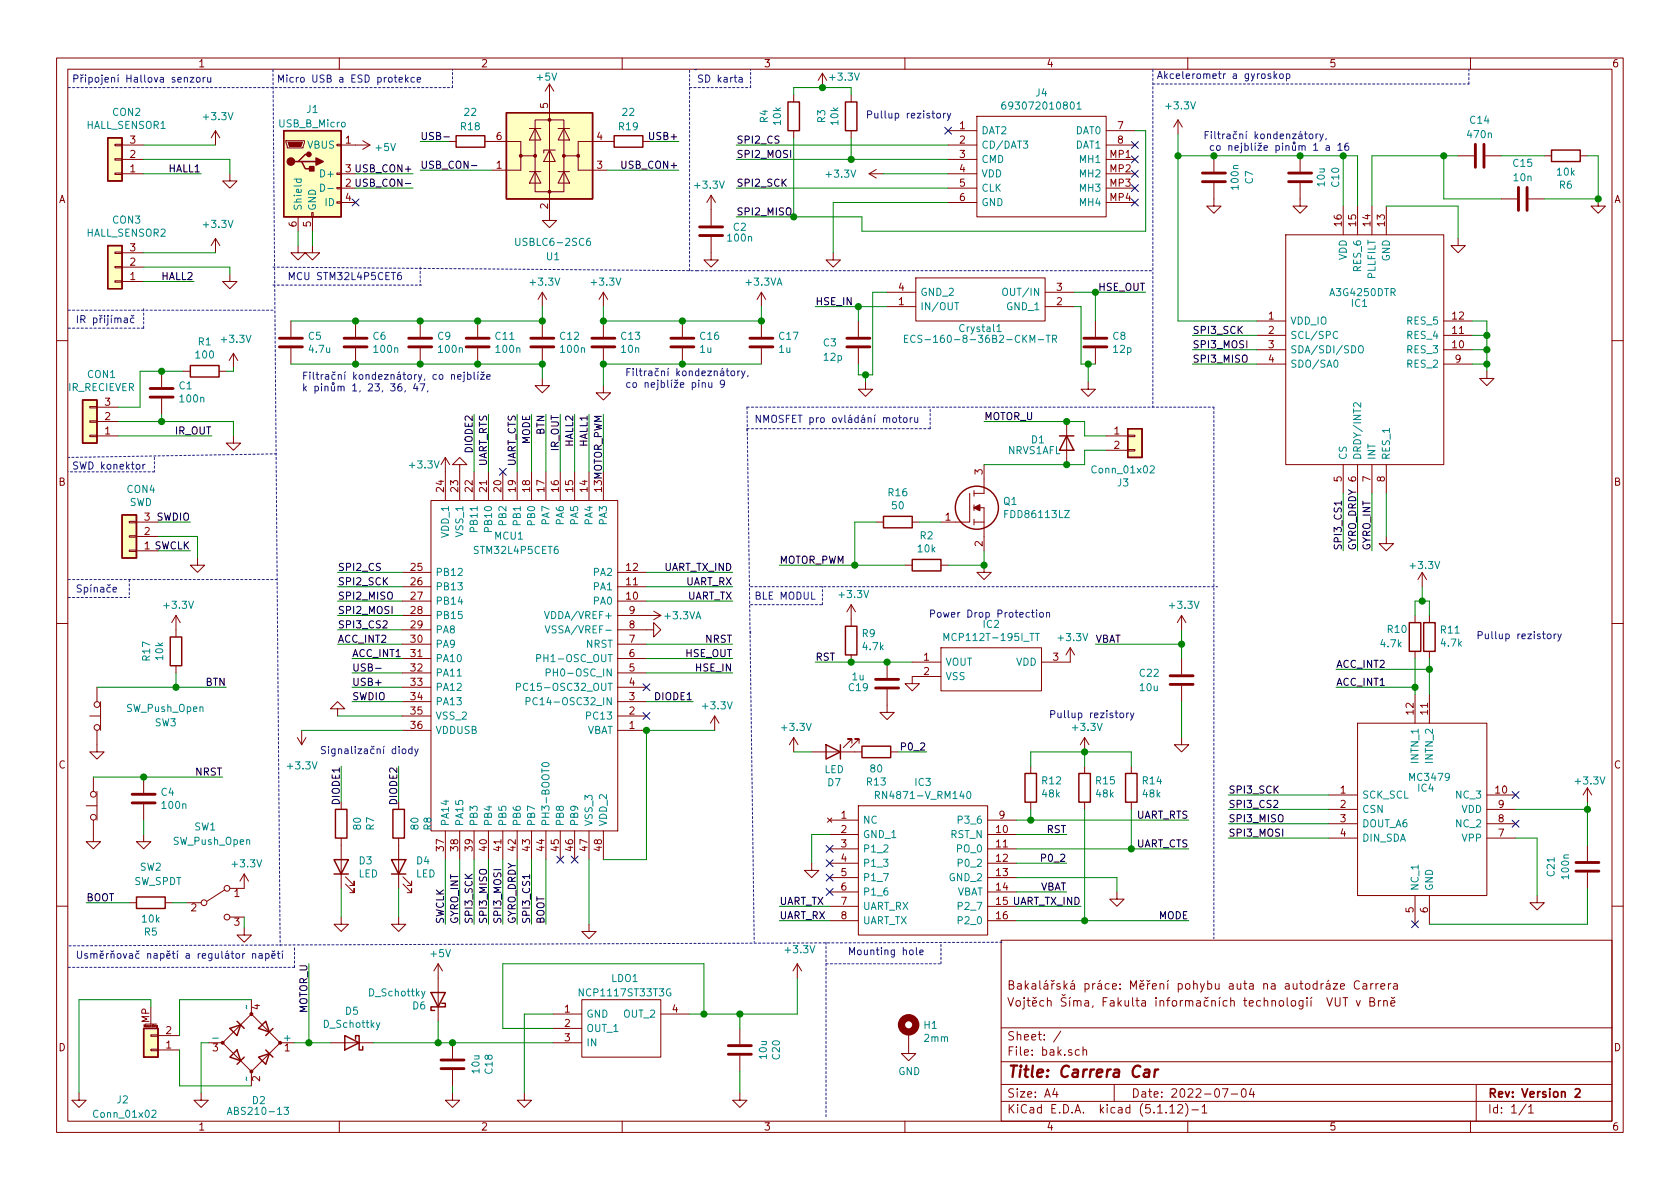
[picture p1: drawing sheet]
<svg xmlns="http://www.w3.org/2000/svg" width="297mm" height="210mm" viewBox="0 0 297 210" stroke-linecap="round" stroke-linejoin="round" font-family="sans-serif">
<defs><g id="words">
<text font-size="2.8" fill="#840000" x="178" y="190.5">Title: Carrera Car</text>
<g font-size="2.1" fill="#840000">
<text x="178" y="178">Vojtch íma, Fakulta informaních technologií VUT v Brn</text>
<text x="178" y="175">Bakaláská práce: Mení pohybu auta na autodráze Carrera</text>
<text x="178" y="184">Sheet: /</text>
<text x="178" y="186.7">File: bak.sch</text>
<text x="178" y="196.9">KiCad E.D.A. kicad (5.1.12)-1</text>
<text x="178" y="194.1">Size: A4</text>
<text x="200" y="194.1">Date: 2022-07-04</text>
<text x="263" y="194.1">Rev: Version 2</text>
<text x="263" y="196.9">Id: 1/1</text>
</g>
<g font-size="1.8" fill="#840000">
<text x="35" y="11.9">1</text>
<text x="85" y="11.9">2</text>
<text x="135" y="11.9">3</text>
<text x="185" y="11.9">4</text>
<text x="235" y="11.9">5</text>
<text x="285" y="11.9">6</text>
<text x="96.9" y="19.1" transform="rotate(-90 96.9 19.1)">5</text>
<text x="169.7" y="22.9">1</text>
<text x="197.6" y="22.9">7</text>
<text x="23" y="27.9">2</text>
<text x="23" y="25.4">3</text>
<text x="61.1" y="25.4">1</text>
<text x="87.8" y="29.8">1</text>
<text x="87.8" y="24.8">6</text>
<text x="105.6" y="29.8">3</text>
<text x="105.6" y="24.8">4</text>
<text x="169.7" y="25.4">2</text>
<text x="169.7" y="27.9">3</text>
<text x="196.3" y="27.9">MP1</text>
<text x="197.6" y="25.4">8</text>
<text x="10.4" y="35.9">A</text>
<text x="23" y="30.5">1</text>
<text x="61.1" y="33">2</text>
<text x="61.1" y="30.5">3</text>
<text x="61.1" y="35.6">4</text>
<text x="169.7" y="30.5">4</text>
<text x="169.7" y="33">5</text>
<text x="169.7" y="35.6">6</text>
<text x="196.3" y="30.5">MP2</text>
<text x="196.3" y="33">MP3</text>
<text x="196.3" y="35.6">MP4</text>
<text x="285.4" y="35.9">A</text>
<text x="52.5" y="40.1" transform="rotate(-90 52.5 40.1)">6</text>
<text x="55" y="40.1" transform="rotate(-90 55 40.1)">5</text>
<text x="96.9" y="36.9" transform="rotate(-90 96.9 36.9)">2</text>
<text x="237.2" y="39.9" transform="rotate(-90 237.2 39.9)">16</text>
<text x="239.8" y="39.9" transform="rotate(-90 239.8 39.9)">15</text>
<text x="242.3" y="39.9" transform="rotate(-90 242.3 39.9)">14</text>
<text x="244.9" y="39.9" transform="rotate(-90 244.9 39.9)">13</text>
<text x="23" y="47">2</text>
<text x="23" y="44.4">3</text>
<text x="23" y="49.5">1</text>
<text x="158.9" y="54">1</text>
<text x="158.9" y="51.4">4</text>
<text x="186.8" y="54">2</text>
<text x="186.8" y="51.4">3</text>
<text x="224.3" y="56.5">1</text>
<text x="224.3" y="59">2</text>
<text x="256.8" y="59">11</text>
<text x="256.8" y="56.5">12</text>
<text x="224.3" y="61.6">3</text>
<text x="224.3" y="64.1">4</text>
<text x="256.8" y="61.6">10</text>
<text x="257.3" y="64.1">9</text>
<text x="18.6" y="71.7">3</text>
<text x="18.6" y="76.8">1</text>
<text x="18.6" y="74.3">2</text>
<text x="197" y="76.8">1</text>
<text x="173.7" y="83.9" transform="rotate(-90 173.7 83.9)">3</text>
<text x="197" y="79.4">2</text>
<text x="10.4" y="85.9">B</text>
<text x="78.5" y="86.9" transform="rotate(-90 78.5 86.9)">24</text>
<text x="81" y="86.9" transform="rotate(-90 81 86.9)">23</text>
<text x="83.6" y="86.9" transform="rotate(-90 83.6 86.9)">22</text>
<text x="86.1" y="86.9" transform="rotate(-90 86.1 86.9)">21</text>
<text x="88.6" y="86.9" transform="rotate(-90 88.6 86.9)">20</text>
<text x="91.2" y="86.9" transform="rotate(-90 91.2 86.9)">19</text>
<text x="93.7" y="86.9" transform="rotate(-90 93.7 86.9)">18</text>
<text x="96.3" y="86.9" transform="rotate(-90 96.3 86.9)">17</text>
<text x="98.8" y="86.9" transform="rotate(-90 98.8 86.9)">16</text>
<text x="101.3" y="86.9" transform="rotate(-90 101.3 86.9)">15</text>
<text x="103.9" y="86.9" transform="rotate(-90 103.9 86.9)">14</text>
<text x="237.2" y="85.2" transform="rotate(-90 237.2 85.2)">5</text>
<text x="242.3" y="85.2" transform="rotate(-90 242.3 85.2)">7</text>
<text x="244.9" y="85.2" transform="rotate(-90 244.9 85.2)">8</text>
<text x="285.4" y="85.9">B</text>
<text x="25.6" y="94.6">2</text>
<text x="167.2" y="92.1">1</text>
<text x="72.7" y="101">25</text>
<text x="110.8" y="101">12</text>
<text x="173.7" y="96.6" transform="rotate(-90 173.7 96.6)">2</text>
<text x="72.7" y="103.5">26</text>
<text x="72.7" y="106">27</text>
<text x="110.8" y="106">10</text>
<text x="110.8" y="103.5">11</text>
<text x="72.7" y="108.6">28</text>
<text x="72.7" y="111.1">29</text>
<text x="72.7" y="113.7">30</text>
<text x="111.3" y="113.7">7</text>
<text x="111.3" y="111.1">8</text>
<text x="111.3" y="108.6">9</text>
<text x="72.7" y="116.2">31</text>
<text x="72.7" y="118.7">32</text>
<text x="111.3" y="118.7">5</text>
<text x="111.3" y="116.2">6</text>
<text x="163.3" y="116.8">1</text>
<text x="163.3" y="119.4">2</text>
<text x="186.2" y="116.8">3</text>
<text x="72.7" y="121.3">33</text>
<text x="72.7" y="123.8">34</text>
<text x="111.3" y="123.8">3</text>
<text x="111.3" y="121.3">4</text>
<text x="72.7" y="126.4">35</text>
<text x="72.7" y="128.9">36</text>
<text x="111.3" y="128.9">1</text>
<text x="111.3" y="126.4">2</text>
<text x="249.9" y="126.3" transform="rotate(-90 249.9 126.3)">12</text>
<text x="252.5" y="126.3" transform="rotate(-90 252.5 126.3)">11</text>
<text x="10.4" y="135.9">C</text>
<text x="285.4" y="135.9">C</text>
<text x="237" y="140.3">1</text>
<text x="237" y="142.9">2</text>
<text x="264.5" y="140.3">10</text>
<text x="264.9" y="142.9">9</text>
<text x="148.7" y="144.8">1</text>
<text x="148.7" y="147.3">2</text>
<text x="148.7" y="149.9">3</text>
<text x="176.2" y="147.3">10</text>
<text x="176.2" y="149.9">11</text>
<text x="176.7" y="144.8">9</text>
<text x="237" y="145.4">3</text>
<text x="237" y="147.9">4</text>
<text x="264.9" y="147.9">7</text>
<text x="264.9" y="145.4">8</text>
<text x="78.5" y="150.4" transform="rotate(-90 78.5 150.4)">37</text>
<text x="81" y="150.4" transform="rotate(-90 81 150.4)">38</text>
<text x="83.6" y="150.4" transform="rotate(-90 83.6 150.4)">39</text>
<text x="86.1" y="150.4" transform="rotate(-90 86.1 150.4)">40</text>
<text x="88.6" y="150.4" transform="rotate(-90 88.6 150.4)">41</text>
<text x="91.2" y="150.4" transform="rotate(-90 91.2 150.4)">42</text>
<text x="93.7" y="150.4" transform="rotate(-90 93.7 150.4)">43</text>
<text x="96.3" y="150.4" transform="rotate(-90 96.3 150.4)">44</text>
<text x="98.8" y="150.4" transform="rotate(-90 98.8 150.4)">45</text>
<text x="101.3" y="150.4" transform="rotate(-90 101.3 150.4)">46</text>
<text x="103.9" y="150.4" transform="rotate(-90 103.9 150.4)">47</text>
<text x="106.4" y="150.4" transform="rotate(-90 106.4 150.4)">48</text>
<text x="148.7" y="152.4">4</text>
<text x="148.7" y="154.9">5</text>
<text x="176.2" y="152.4">12</text>
<text x="176.2" y="154.9">13</text>
<text x="33.8" y="161.2">2</text>
<text x="41.4" y="158.6">1</text>
<text x="148.7" y="157.5">6</text>
<text x="148.7" y="160">7</text>
<text x="176.2" y="157.5">14</text>
<text x="249.9" y="161.4" transform="rotate(-90 249.9 161.4)">5</text>
<text x="252.5" y="161.4" transform="rotate(-90 252.5 161.4)">6</text>
<text x="41.4" y="163.7">3</text>
<text x="148.7" y="162.6">8</text>
<text x="176.2" y="162.6">16</text>
<text x="46" y="178.5" transform="rotate(-90 46 178.5)">4</text>
<text x="99.8" y="179.1">1</text>
<text x="118.9" y="179.1">4</text>
<text x="10.4" y="185.9">D</text>
<text x="26.4" y="180.9" transform="rotate(-90 26.4 180.9)">MP</text>
<text x="29.4" y="185.4">1</text>
<text x="29.4" y="182.9">2</text>
<text x="37.6" y="185.9">3</text>
<text x="50.3" y="185.9">1</text>
<text x="99.8" y="181.6">2</text>
<text x="99.8" y="184.1">3</text>
<text x="285.4" y="185.9">D</text>
<text x="46" y="191.2" transform="rotate(-90 46 191.2)">2</text>
<text x="35" y="199.9">1</text>
<text x="85" y="199.9">2</text>
<text x="135" y="199.9">3</text>
<text x="185" y="199.9">4</text>
<text x="235" y="199.9">5</text>
<text x="285" y="199.9">6</text>
</g>
<g font-size="1.8" fill="#0000c2">
<text x="12.7" y="14.6">Pipojení Hallova senzoru</text>
<text x="48.9" y="14.6">Micro USB a ESD protekce</text>
<text x="123.2" y="14.6">SD karta</text>
<text x="204.5" y="14">Akcelerometr a gyroskop</text>
<text x="153" y="20.9">Pullup rezistory</text>
<text x="212.7" y="24.6">Filtraní kondenzátory,</text>
<text x="213.2" y="26.7">co nejblíe pinm 1 a 16</text>
<text x="50.8" y="49.5">MCU STM32L4P5CET6</text>
<text x="13.3" y="57.1">IR pijíma</text>
<text x="53.3" y="67.2">Filtraní kondeznátory, co nejblíe</text>
<text x="53.3" y="69.2">k pinm 1, 23, 36, 47,</text>
<text x="110.5" y="66.5">Filtraní kondeznátory,</text>
<text x="110.5" y="68.6">co nejblíe pinu 9</text>
<text x="133.3" y="74.8">NMOSFET pro ovládání motoru</text>
<text x="12.7" y="83">SWD konektor</text>
<text x="13.3" y="104.8">Spínae</text>
<text x="133.3" y="106">BLE MODUL</text>
<text x="163.7" y="109.2">Power Drop Protection</text>
<text x="261" y="113">Pullup rezistory</text>
<text x="185.4" y="127">Pullup rezistory</text>
<text x="56.5" y="133.3">Signalizaní diody</text>
<text x="13.3" y="169.5">Usmrova naptí a regulátor naptí</text>
<text x="149.9" y="168.9">Mounting hole</text>
</g>
<g font-size="1.8" fill="#008484">
<text x="95" y="14.3">+5V</text>
<text x="146.9" y="14.3">+3.3V</text>
<text x="183.2" y="17.1">J4</text>
<text x="15.3" y="22.8">HALL_SENSOR1</text>
<text x="20" y="20.5">CON2</text>
<text x="36.1" y="21.3">+3.3V</text>
<text x="49.4" y="22.5">USB_B_Micro</text>
<text x="54.3" y="20">J1</text>
<text x="81.5" y="23">R18</text>
<text x="82.2" y="20.5">22</text>
<text x="109.5" y="23">R19</text>
<text x="110.1" y="20.5">22</text>
<text x="135.8" y="21.7" transform="rotate(-90 135.8 21.7)">R4</text>
<text x="138.1" y="22" transform="rotate(-90 138.1 22)">10k</text>
<text x="145.9" y="21.7" transform="rotate(-90 145.9 21.7)">R3</text>
<text x="148.2" y="22" transform="rotate(-90 148.2 22)">10k</text>
<text x="173.5" y="23.7">DAT2</text>
<text x="178.3" y="19.4">693072010801</text>
<text x="190.2" y="23.7">DAT0</text>
<text x="206.3" y="19.3">+3.3V</text>
<text x="260" y="21.9">C14</text>
<text x="54.4" y="26.3">VBUS</text>
<text x="66.5" y="26.7">+5V</text>
<text x="173.5" y="26.3">CD/DAT3</text>
<text x="173.5" y="28.8">CMD</text>
<text x="190.2" y="26.3">DAT1</text>
<text x="191.1" y="28.8">MH1</text>
<text x="259.6" y="24.4">470n</text>
<text x="267.6" y="29.5">C15</text>
<text x="57" y="31.4">D+</text>
<text x="123" y="33.4">+3.3V</text>
<text x="146.3" y="31.4">+3.3V</text>
<text x="173.5" y="31.4">VDD</text>
<text x="173.5" y="33.9">CLK</text>
<text x="191.1" y="31.4">MH2</text>
<text x="191.1" y="33.9">MH3</text>
<text x="219" y="33.4" transform="rotate(-90 219 33.4)">100n</text>
<text x="221.5" y="32.5" transform="rotate(-90 221.5 32.5)">C7</text>
<text x="234.2" y="32.9" transform="rotate(-90 234.2 32.9)">10u</text>
<text x="236.8" y="33" transform="rotate(-90 236.8 33)">C10</text>
<text x="267.7" y="32">10n</text>
<text x="275.4" y="31.1">10k</text>
<text x="275.7" y="33.4">R6</text>
<text x="15.3" y="41.9">HALL_SENSOR2</text>
<text x="20" y="39.5">CON3</text>
<text x="36.1" y="40.3">+3.3V</text>
<text x="53.3" y="37.3" transform="rotate(-90 53.3 37.3)">Shield</text>
<text x="55.9" y="37.3" transform="rotate(-90 55.9 37.3)">GND</text>
<text x="57.5" y="36.4">ID</text>
<text x="129.7" y="40.8">C2</text>
<text x="173.5" y="36.4">GND</text>
<text x="191.1" y="36.4">MH4</text>
<text x="91.7" y="43.5">USBLC6-2SC6</text>
<text x="96.7" y="46">U1</text>
<text x="128.8" y="42.7">100n</text>
<text x="238.1" y="46" transform="rotate(-90 238.1 46)">VDD</text>
<text x="240.7" y="47.9" transform="rotate(-90 240.7 47.9)">RES_6</text>
<text x="245.7" y="46.2" transform="rotate(-90 245.7 46.2)">GND</text>
<text x="93.9" y="50.5">+3.3V</text>
<text x="104.7" y="50.5">+3.3V</text>
<text x="132" y="50.5">+3.3VA</text>
<text x="162.7" y="52.3">GND_2</text>
<text x="178" y="52.3">OUT/IN</text>
<text x="235.4" y="52.4">A3G4250DTR</text>
<text x="243.2" y="49.4" transform="rotate(-90 243.2 49.4)">PLLFILT</text>
<text x="162.7" y="54.9">IN/OUT</text>
<text x="169.9" y="58.7">Crystal1</text>
<text x="178.1" y="54.9">GND_1</text>
<text x="228.1" y="57.4">VDD_IO</text>
<text x="228.1" y="59.9">SCL/SPC</text>
<text x="239" y="54.3">IC1</text>
<text x="248.9" y="59.9">RES_4</text>
<text x="248.9" y="57.4">RES_5</text>
<text x="34.7" y="63.4">100</text>
<text x="35.1" y="61.1">R1</text>
<text x="39.3" y="60.6">+3.3V</text>
<text x="54.6" y="60.1">C5</text>
<text x="54.8" y="62.4">4.7u</text>
<text x="66" y="60.1">C6</text>
<text x="66.2" y="62.4">100n</text>
<text x="77.4" y="60.1">C9</text>
<text x="77.7" y="62.4">100n</text>
<text x="87.7" y="60.1">C11</text>
<text x="87.8" y="62.4">100n</text>
<text x="99.1" y="60.1">C12</text>
<text x="99.3" y="62.4">100n</text>
<text x="109.9" y="60.1">C13</text>
<text x="109.9" y="62.4">10n</text>
<text x="123.8" y="62.4">1u</text>
<text x="123.9" y="60.1">C16</text>
<text x="137.8" y="62.4">1u</text>
<text x="137.8" y="60.1">C17</text>
<text x="145.6" y="61.3">C3</text>
<text x="145.7" y="63.8">12p</text>
<text x="162.8" y="60.6">ECS-160-8-36B2-CKM-TR</text>
<text x="196.8" y="60.1">C8</text>
<text x="196.9" y="62.4">12p</text>
<text x="228.1" y="62.5">SDA/SDI/SDO</text>
<text x="228.1" y="65">SDO/SA0</text>
<text x="248.9" y="62.5">RES_3</text>
<text x="248.9" y="65">RES_2</text>
<text x="12.1" y="69.2">IR_RECIEVER</text>
<text x="15.5" y="66.8">CON1</text>
<text x="31.7" y="68.9">C1</text>
<text x="32" y="71.2">100n</text>
<text x="72.6" y="82.8">+3.3V</text>
<text x="178.2" y="80.3">NRVS1AFL</text>
<text x="182.4" y="78.4">D1</text>
<text x="193.4" y="83.7">Conn_01x02</text>
<text x="238.1" y="81.4" transform="rotate(-90 238.1 81.4)">CS</text>
<text x="240.7" y="81.4" transform="rotate(-90 240.7 81.4)">DRDY/INT2</text>
<text x="243.2" y="81.4" transform="rotate(-90 243.2 81.4)">INT</text>
<text x="245.7" y="81.4" transform="rotate(-90 245.7 81.4)">RES_1</text>
<text x="22.5" y="87.2">CON4</text>
<text x="22.9" y="89.5">SWD</text>
<text x="157.1" y="87.8">R16</text>
<text x="177.5" y="89.3">Q1</text>
<text x="197.6" y="86">J3</text>
<text x="79.4" y="95" transform="rotate(-90 79.4 95)">VDD_1</text>
<text x="81.9" y="94.8" transform="rotate(-90 81.9 94.8)">VSS_1</text>
<text x="84.5" y="93.7" transform="rotate(-90 84.5 93.7)">PB11</text>
<text x="87" y="93.7" transform="rotate(-90 87 93.7)">PB10</text>
<text x="87.5" y="95.4">MCU1</text>
<text x="89.5" y="92.7" transform="rotate(-90 89.5 92.7)">PB2</text>
<text x="92.1" y="92.7" transform="rotate(-90 92.1 92.7)">PB1</text>
<text x="94.6" y="92.7" transform="rotate(-90 94.6 92.7)">PB0</text>
<text x="97.2" y="92.7" transform="rotate(-90 97.2 92.7)">PA7</text>
<text x="99.7" y="92.7" transform="rotate(-90 99.7 92.7)">PA6</text>
<text x="102.2" y="92.7" transform="rotate(-90 102.2 92.7)">PA5</text>
<text x="104.8" y="92.7" transform="rotate(-90 104.8 92.7)">PA4</text>
<text x="107.3" y="92.7" transform="rotate(-90 107.3 92.7)">PA3</text>
<text x="157.8" y="90.1">50</text>
<text x="162.7" y="95.4">R2</text>
<text x="178" y="91.6">FDD86113LZ</text>
<text x="77" y="101.8">PB12</text>
<text x="84.1" y="98">STM32L4P5CET6</text>
<text x="105" y="101.8">PA2</text>
<text x="162.4" y="97.7">10k</text>
<text x="249.5" y="100.6">+3.3V</text>
<text x="29.2" y="107.7">+3.3V</text>
<text x="77" y="104.4">PB13</text>
<text x="77" y="106.9">PB14</text>
<text x="105" y="106.9">PA0</text>
<text x="105" y="104.4">PA1</text>
<text x="148.5" y="105.8">+3.3V</text>
<text x="207" y="107.7">+3.3V</text>
<text x="77" y="109.5">PB15</text>
<text x="77" y="112">PA8</text>
<text x="97.2" y="109.5">VDDA/VREF+</text>
<text x="97.8" y="112">VSSA/VREF-</text>
<text x="117.7" y="109.5">+3.3VA</text>
<text x="152.5" y="112.7">R9</text>
<text x="167.7" y="113.4">MCP112T-195I_TT</text>
<text x="173.9" y="111">IC2</text>
<text x="187.3" y="113.4">+3.3V</text>
<text x="245.4" y="111.9">R10</text>
<text x="254.8" y="112">R11</text>
<text x="26.5" y="116.8" transform="rotate(-90 26.5 116.8)">R17</text>
<text x="28.9" y="116.7" transform="rotate(-90 28.9 116.7)">10k</text>
<text x="77" y="114.5">PA9</text>
<text x="77" y="117.1">PA10</text>
<text x="77" y="119.6">PA11</text>
<text x="95.9" y="117.1">PH1-OSC_OUT</text>
<text x="97.8" y="119.6">PH0-OSC_IN</text>
<text x="103.6" y="114.5">NRST</text>
<text x="152.7" y="115">4.7k</text>
<text x="167.1" y="117.7">VOUT</text>
<text x="179.7" y="117.7">VDD</text>
<text x="201.6" y="119.7">C22</text>
<text x="244.2" y="114.5">4.7k</text>
<text x="254.9" y="114.3">4.7k</text>
<text x="22.4" y="125.9">SW_Push_Open</text>
<text x="77" y="122.2">PA12</text>
<text x="77" y="124.7">PA13</text>
<text x="92.9" y="122.2">PC15-OSC32_OUT</text>
<text x="94.9" y="124.7">PC14-OSC32_IN</text>
<text x="124.4" y="125.4">+3.3V</text>
<text x="150.1" y="122.2">C19</text>
<text x="150.7" y="120.3">1u</text>
<text x="167.1" y="120.3">VSS</text>
<text x="201.6" y="122.2">10u</text>
<text x="27.4" y="128.4">SW3</text>
<text x="77" y="127.2">VSS_2</text>
<text x="77" y="129.8">VDDUSB</text>
<text x="103.6" y="129.8">VBAT</text>
<text x="104" y="127.2">PC13</text>
<text x="138.4" y="129.3">+3.3V</text>
<text x="189.8" y="129.3">+3.3V</text>
<text x="51" y="136.1">+3.3V</text>
<text x="145.7" y="136.7">LED</text>
<text x="154" y="136.6">80</text>
<text x="250.8" y="134.7" transform="rotate(-90 250.8 134.7)">INTN_1</text>
<text x="253.4" y="134.7" transform="rotate(-90 253.4 134.7)">INTN_2</text>
<text x="28.5" y="140.7">C4</text>
<text x="28.8" y="143">100n</text>
<text x="146.4" y="139">D7</text>
<text x="153.3" y="138.9">R13</text>
<text x="155.7" y="141.3">RN4871-V_RM140</text>
<text x="161.8" y="139">IC3</text>
<text x="184.3" y="138.7">R12</text>
<text x="184.4" y="141">48k</text>
<text x="193.8" y="138.7">R15</text>
<text x="193.9" y="141">48k</text>
<text x="202.1" y="138.7">R14</text>
<text x="202.1" y="141">48k</text>
<text x="240.8" y="141.2">SCK_SCL</text>
<text x="240.8" y="143.8">CSN</text>
<text x="249.4" y="138.1">MC3479</text>
<text x="250.7" y="140">IC4</text>
<text x="257.6" y="141.2">NC_3</text>
<text x="258.4" y="143.8">VDD</text>
<text x="278.7" y="138.7">+3.3V</text>
<text x="30.7" y="149.4">SW_Push_Open</text>
<text x="34.4" y="146.9">SW1</text>
<text x="63.8" y="146.6" transform="rotate(-90 63.8 146.6)">80</text>
<text x="66.1" y="146.8" transform="rotate(-90 66.1 146.8)">R7</text>
<text x="74" y="146.6" transform="rotate(-90 74 146.6)">80</text>
<text x="76.3" y="146.8" transform="rotate(-90 76.3 146.8)">R8</text>
<text x="79.4" y="146.2" transform="rotate(-90 79.4 146.2)">PA14</text>
<text x="81.9" y="146.2" transform="rotate(-90 81.9 146.2)">PA15</text>
<text x="84.5" y="146.2" transform="rotate(-90 84.5 146.2)">PB3</text>
<text x="87" y="146.2" transform="rotate(-90 87 146.2)">PB4</text>
<text x="89.5" y="146.2" transform="rotate(-90 89.5 146.2)">PB5</text>
<text x="92.1" y="146.2" transform="rotate(-90 92.1 146.2)">PB6</text>
<text x="94.6" y="146.2" transform="rotate(-90 94.6 146.2)">PB7</text>
<text x="97.2" y="146.2" transform="rotate(-90 97.2 146.2)">PH3-BOOT0</text>
<text x="99.7" y="146.2" transform="rotate(-90 99.7 146.2)">PB8</text>
<text x="102.2" y="146.2" transform="rotate(-90 102.2 146.2)">PB9</text>
<text x="104.8" y="146.2" transform="rotate(-90 104.8 146.2)">VSS_3</text>
<text x="107.3" y="146.2" transform="rotate(-90 107.3 146.2)">VDD_2</text>
<text x="152.5" y="145.7">NC</text>
<text x="152.5" y="148.2">GND_1</text>
<text x="168.1" y="148.2">RST_N</text>
<text x="169.7" y="145.7">P3_6</text>
<text x="240.8" y="146.3">DOUT_A6</text>
<text x="240.8" y="148.8">DIN_SDA</text>
<text x="257.6" y="146.3">NC_2</text>
<text x="258.6" y="148.8">VPP</text>
<text x="24.8" y="154">SW2</text>
<text x="41.2" y="153.4">+3.3V</text>
<text x="63.4" y="155.2">LED</text>
<text x="63.5" y="152.9">D3</text>
<text x="73.5" y="155.2">LED</text>
<text x="73.7" y="152.9">D4</text>
<text x="152.5" y="150.7">P1_2</text>
<text x="152.5" y="153.3">P1_3</text>
<text x="152.5" y="155.8">P1_7</text>
<text x="168" y="155.8">GND_2</text>
<text x="169.3" y="150.7">PO_0</text>
<text x="169.7" y="153.3">P0_2</text>
<text x="274.9" y="154.9" transform="rotate(-90 274.9 154.9)">C21</text>
<text x="277.4" y="155.3" transform="rotate(-90 277.4 155.3)">100n</text>
<text x="23.7" y="156.5">SW_SPDT</text>
<text x="152.5" y="158.4">P1_6</text>
<text x="152.5" y="160.9">UART_RX</text>
<text x="169" y="158.4">VBAT</text>
<text x="169.7" y="160.9">P2_7</text>
<text x="250.8" y="157.6" transform="rotate(-90 250.8 157.6)">NC_1</text>
<text x="253.4" y="157.6" transform="rotate(-90 253.4 157.6)">GND</text>
<text x="25.2" y="163.1">10k</text>
<text x="25.6" y="165.4">R5</text>
<text x="152.5" y="163.4">UART_TX</text>
<text x="169.7" y="163.4">P2_0</text>
<text x="76.3" y="169.3">+5V</text>
<text x="108.1" y="173.7">LDO1</text>
<text x="139" y="168.6">+3.3V</text>
<text x="61.1" y="179.4">D5</text>
<text x="65.4" y="176.2">D_Schottky</text>
<text x="73" y="178.5">D6</text>
<text x="102.8" y="176.2">NCP1117ST33T3G</text>
<text x="103.6" y="180">GND</text>
<text x="110.4" y="180">OUT_2</text>
<text x="37.8" y="184.1">-</text>
<text x="50.3" y="184.1">+</text>
<text x="57.4" y="181.8">D_Schottky</text>
<text x="103.6" y="182.5">OUT_1</text>
<text x="103.6" y="185">IN</text>
<text x="163.4" y="181.9">H1</text>
<text x="163.5" y="184.2">2mm</text>
<text x="84.8" y="189.7" transform="rotate(-90 84.8 189.7)">10u</text>
<text x="87.1" y="189.8" transform="rotate(-90 87.1 189.8)">C18</text>
<text x="135.6" y="187.2" transform="rotate(-90 135.6 187.2)">10u</text>
<text x="137.9" y="187.3" transform="rotate(-90 137.9 187.3)">C20</text>
<text x="158.8" y="190.1">GND</text>
<text x="16.9" y="197.7">Conn_01x02</text>
<text x="20.7" y="195.1">J2</text>
<text x="41" y="197.1">ABS210-13</text>
<text x="44.7" y="195.2">D2</text>
</g>
<g font-size="1.8">
<text x="74.3" y="24.8">USB-</text>
<text x="74.3" y="29.8">USB_CON-</text>
<text x="110.3" y="29.8">USB_CON+</text>
<text x="115.2" y="24.8">USB+</text>
<text x="130.2" y="25.4">SPI2_CS</text>
<text x="130.2" y="27.9">SPI2_MOSI</text>
<text x="29.9" y="30.5">HALL1</text>
<text x="63.3" y="30.5">USB_CON+</text>
<text x="63.8" y="33">USB_CON-</text>
<text x="130.2" y="33">SPI2_SCK</text>
<text x="130.2" y="38.1">SPI2_MISO</text>
<text x="28.6" y="49.5">HALL2</text>
<text x="144.1" y="54">HSE_IN</text>
<text x="194.2" y="51.4">HSE_OUT</text>
<text x="210.8" y="59">SPI3_SCK</text>
<text x="210.8" y="64.1">SPI3_MISO</text>
<text x="210.8" y="61.6">SPI3_MOSI</text>
<text x="31" y="76.8">IR_OUT</text>
<text x="96.3" y="76.9" transform="rotate(-90 96.3 76.9)">BTN</text>
<text x="174" y="74.3">MOTOR_U</text>
<text x="83.6" y="79.9" transform="rotate(-90 83.6 79.9)">DIODE2</text>
<text x="86.1" y="82.7" transform="rotate(-90 86.1 82.7)">UART_RTS</text>
<text x="91.2" y="82.7" transform="rotate(-90 91.2 82.7)">UART_CTS</text>
<text x="93.7" y="78.6" transform="rotate(-90 93.7 78.6)">MODE</text>
<text x="98.8" y="79.8" transform="rotate(-90 98.8 79.8)">IR_OUT</text>
<text x="101.3" y="79" transform="rotate(-90 101.3 79)">HALL2</text>
<text x="103.9" y="79" transform="rotate(-90 103.9 79)">HALL1</text>
<text x="106.4" y="86.9" transform="rotate(-90 106.4 86.9)">13MOTOR_PWM</text>
<text x="25.6" y="92.1">3 SWDIO</text>
<text x="25.6" y="97.1">1 SWCLK</text>
<text x="59.7" y="101">SPI2_CS</text>
<text x="117.3" y="101">UART_TX_IND</text>
<text x="137.8" y="99.7">MOTOR_PWM</text>
<text x="237.2" y="97.4" transform="rotate(-90 237.2 97.4)">SPI3_CS1</text>
<text x="239.8" y="97.4" transform="rotate(-90 239.8 97.4)">GYRO_DRDY 6</text>
<text x="242.3" y="97.4" transform="rotate(-90 242.3 97.4)">GYRO_INT</text>
<text x="59.7" y="106">SPI2_MISO</text>
<text x="59.7" y="103.5">SPI2_SCK</text>
<text x="121.2" y="103.5">UART_RX</text>
<text x="121.4" y="106">UART_TX</text>
<text x="59.7" y="108.6">SPI2_MOSI</text>
<text x="59.7" y="111.1">SPI3_CS2</text>
<text x="59.7" y="113.7">ACC_INT2</text>
<text x="124.7" y="113.7">NRST</text>
<text x="193.7" y="113.7">VBAT</text>
<text x="62.2" y="118.7">USB-</text>
<text x="62.2" y="116.2">ACC_INT1</text>
<text x="121.2" y="116.2">HSE_OUT</text>
<text x="123.1" y="118.7">HSE_IN</text>
<text x="144.1" y="116.8">RST</text>
<text x="236.2" y="118.1">ACC_INT2</text>
<text x="36.4" y="121.3">BTN</text>
<text x="62.2" y="121.3">USB+</text>
<text x="62.2" y="123.8">SWDIO</text>
<text x="116" y="123.8">DIODE1</text>
<text x="236.2" y="121.3">ACC_INT1</text>
<text x="34.5" y="137.2">NRST</text>
<text x="159.7" y="132.7">P0_2</text>
<text x="60.1" y="142.1" transform="rotate(-90 60.1 142.1)">DIODE1</text>
<text x="70.2" y="142.1" transform="rotate(-90 70.2 142.1)">DIODE2</text>
<text x="217.2" y="140.3">SPI3_SCK</text>
<text x="217.2" y="142.9">SPI3_CS2</text>
<text x="185.1" y="147.3">RST</text>
<text x="200.8" y="149.9">UART_CTS</text>
<text x="200.8" y="144.8">UART_RTS</text>
<text x="217.2" y="147.9">SPI3_MOSI</text>
<text x="217.2" y="145.4">SPI3_MISO</text>
<text x="184.5" y="152.4">P0_2</text>
<text x="15.2" y="159.4">BOOT</text>
<text x="137.8" y="160">UART_TX</text>
<text x="176.2" y="160">15 UART_TX_IND</text>
<text x="183.8" y="157.5">VBAT</text>
<text x="78.5" y="163.4" transform="rotate(-90 78.5 163.4)">SWCLK</text>
<text x="81" y="163.4" transform="rotate(-90 81 163.4)">GYRO_INT</text>
<text x="83.6" y="163.4" transform="rotate(-90 83.6 163.4)">SPI3_SCK</text>
<text x="86.1" y="163.4" transform="rotate(-90 86.1 163.4)">SPI3_MISO</text>
<text x="88.6" y="163.4" transform="rotate(-90 88.6 163.4)">SPI3_MOSI</text>
<text x="91.2" y="163.4" transform="rotate(-90 91.2 163.4)">GYRO_DRDY</text>
<text x="93.7" y="163.4" transform="rotate(-90 93.7 163.4)">SPI3_CS1</text>
<text x="96.3" y="163.4" transform="rotate(-90 96.3 163.4)">BOOT</text>
<text x="137.8" y="162.6">UART_RX</text>
<text x="204.9" y="162.6">MODE</text>
<text x="54.4" y="179.3" transform="rotate(-90 54.4 179.3)">MOTOR_U</text>
</g>
<text font-size=".5" fill="#840000" x="25.5" y="181.6">Mounting</text>
</g></defs>
<g fill="none" stroke="#840000" stroke-width=".18">
<path d="M10 10.3h277v189.9h-277zM12 12.2h273v186.1h-273zM60 10.3v1.9M97.2 14.9v24.1h1.2l-1.2 1.3-1.3-1.3h1.3M97.2 14.9l-.8 1.2M97.2 14.9l.7 1.2M110 10.3v1.9M140.3 16.8v1.2M145.4 12.9l.8 1.3M145.4 12.9v2.6M145.4 12.9l-.7 1.3M150.5 16.8v1.2"/>
<path d="M160 10.3v1.9M210 10.3v1.9M260 10.3v1.9M20.3 25.5h1.3v.3h-1.3zM20.3 30.6h1.3v.3h-1.3zM20.3 28.1h1.3v.2h-1.3zM21.6 30.7h3.8M21.6 28.2h3.8M21.6 25.6h3.8M38.1 23.1v2.5M38.1 23.1l-.8 1.3M38.1 23.1l.8 1.3"/>
<path d="M40.6 30.7v1.3h1.3l-1.3 1.3-1.2-1.3h1.2M50.5 24.9h3.3v.2l-.2 1.1h-2.8zM52.7 38.3v2.6M55.1 37.6h.3v.7h-.3zM55.2 38.3v2.6M59.6 35.7h.7v.2h-.7zM59.6 33.1h.7v.3h-.7zM59.6 30.6h.7v.3h-.7zM59.6 25.5h.7v.3h-.7zM60.3 30.7h2.6M60.3 25.6h5.1M60.3 33.3h2.6"/>
<path d="M60.3 35.8h2.6M64.1 24.9l1.3 .7M65.4 25.6l-1.3 .8M79.4 25h1.2M85.7 25h6.4v2.6h2.5M92.1 27.6v2.5h-5.1M93.6 30.3h2M93.6 22.7h2M94.6 21.2h5.1v12.7h-5.1zM94.6 30.3l1 2.1h-2zM94.6 22.7l1 2.1h-2zM97.2 26.5l1 2.1h-2.1z"/>
<path d="M98.2 26.5h-2.1v.5M98.7 30.3h2M98.7 22.7h2M99.7 30.3l1 2.1h-2zM99.7 22.7l1 2.1h-2zM102.2 27.6v2.5h5.1M108.6 25h-6.4v2.6h-2.5M113.7 25h1.2M125.7 34.5l.8 1.3M125.7 34.5v5.4M125.7 34.5l-.7 1.3M140.3 23.1v1.3"/>
<path d="M150.5 23.1v1.3M153.7 30.7h2.5M153.7 30.7l1.2 .8M154.9 30l-1.2 .7M167.6 30.7h5.1M167.6 28.2h5.1M167.6 25.6h5.1M167.6 33.3h5.1M167.6 35.8h5.1M167.6 23.1h5.1M172.7 20.6h22.9v17.7h-22.9zM195.6 30.7h5.1"/>
<path d="M195.6 28.2h5.1M195.6 25.6h5.1M195.6 33.3h5.1M195.6 35.8h5.1M195.6 23.1h5.1M208.3 21.2l-.8 1.3M208.3 21.2v2.5M208.3 21.2l.7 1.3M214.6 32.4v4h1.3l-1.3 1.3-1.2-1.3h1.2M214.6 27.6v2.7M229.9 32.4v4h1.2l-1.2 1.3-1.3-1.3h1.3M229.9 27.6v2.7"/>
<path d="M237.5 36.4v5.1M240 36.4v5.1M242.6 36.4v5.1M245.1 36.4v5.1M257.8 27.6h2.8M262.6 27.6h2.8M265.4 35.2h2.8M270.3 35.2h2.7M273 27.6h1.3M279.4 27.6h1.3M282.6 35.2v1.2h1.2l-1.2 1.3-1.3-1.3h1.3M20.3 44.6h1.3v.2h-1.3z"/>
<path d="M20.3 49.7h1.3v.2h-1.3zM20.3 47.1h1.3v.3h-1.3zM21.6 49.8h3.8M21.6 47.2h3.8M21.6 44.7h3.8M38.1 42.2l-.8 1.2M38.1 42.2v2.5M38.1 42.2l.8 1.2M40.6 48.5v1.3h1.3l-1.3 1.2-1.2-1.2h1.2M51.4 56.8v2.8M52.7 43.4v1.3h1.3l-1.3 1.3-1.3-1.3h1.3M55.2 43.4v1.3h1.3l-1.3 1.3-1.2-1.3h1.2"/>
<path d="M62.9 56.8v2.8M74.3 56.8v2.8M84.5 56.8v2.8M95.9 51.7l-.8 1.3M95.9 51.7v2.5M95.9 56.8v2.8M95.9 51.7l.7 1.3M106.7 51.7l-.8 1.3M106.7 51.7v2.5M106.7 56.8v2.8M106.7 51.7l.7 1.3M120.6 56.8v2.8"/>
<path d="M125.7 41.9v4.1h-1.2l1.2 1.2 1.3-1.2h-1.3M134.6 51.7l-.7 1.3M134.6 51.7v2.5M134.6 56.8v2.8M134.6 51.7l.8 1.3M147.3 44.7v1.3h-1.3l1.3 1.2 1.3-1.2h-1.3M151.8 56.8v2.8M156.8 54.2h5.1M156.8 51.7h5.1M161.9 49.1h22.9v7.7h-22.9zM184.8 54.2h5.1M184.8 51.7h5.1"/>
<path d="M193.7 56.8v2.8M222.2 56.8h5.1M222.2 59.3h5.1M227.3 41.5h28v40.7h-28zM255.3 56.8h5M255.3 59.3h5M257.8 42.2v1.2h1.3l-1.3 1.3-1.3-1.3h1.3M10 60.2h2M15.9 71.9h1.2v.2h-1.2zM15.9 77h1.2v.2h-1.2zM15.9 74.4h1.2v.3h-1.2zM17.1 77.1h3.9"/>
<path d="M17.1 74.5h3.9M17.1 72h3.9M28.6 65.7v2.7M28.6 70.5v2.8M32.4 65.7h1.3M38.7 65.7h1.3M41.3 77.1v1.3h1.2l-1.2 1.2-1.3-1.2h1.3M41.3 62.5l-.8 1.2M41.3 62.5v2.5M41.3 62.5l.7 1.2M51.4 61.6v2.8M62.9 61.6v2.8"/>
<path d="M74.3 61.6v2.8M84.5 61.6v2.8M95.9 66.9v1.3h1.3l-1.3 1.3-1.3-1.3h1.3M95.9 61.6v2.8M106.7 68.2v1.3h1.2l-1.2 1.2-1.3-1.2h1.3M106.7 61.6v2.8M120.6 61.6v2.8M134.6 61.6v2.8M151.8 61.6v2.8M153 67.6v1.2h1.3l-1.3 1.3-1.2-1.3h1.2M188.6 74.5v7.7M192.4 67.6v1.2h1.3l-1.3 1.3-1.3-1.3h1.3"/>
<path d="M193.7 61.6v2.8M195.6 77.1h3.8M195.6 79.6h3.8M199.4 79.5h1.3v.3h-1.3zM199.4 77h1.3v.2h-1.3zM222.2 61.8h5.1M222.2 64.4h5.1M255.3 61.8h5M255.3 64.4h5M262.9 65.7v1.2h1.3l-1.3 1.3-1.3-1.3h1.3M285 60.2h2M22.9 92.2h1.2v.3h-1.2z"/>
<path d="M22.9 97.3h1.2v.2h-1.2zM22.9 94.7h1.2v.3h-1.2zM24.1 97.4h3.8M24.1 94.9h3.8M24.1 92.3h3.8M34.9 98.7v1.2h1.3l-1.3 1.3-1.2-1.3h1.2M76.2 88.5h33v58.4h-33zM78.7 80.9l-.7 1.3M78.7 80.9v7.6M78.7 80.9l.8 1.3M81.3 82.2h1.2l-1.2-1.3-1.3 1.3h1.3v6.3M83.8 83.4v5.1"/>
<path d="M86.4 83.4v5.1M88.9 83.4v5.1M91.4 83.4v5.1M94 83.4v5.1M96.5 83.4v5.1M99.1 83.4v5.1M101.6 83.4v5.1M104.1 83.4v5.1M106.7 83.4v5.1M154.9 92.3h1.3M160 99.9h1.3M161.3 92.3h1.3"/>
<path d="M166.4 99.9h1.2M171.4 87.2v5.1h-5M172.2 92.3h1.8M172.2 86.7v1.1M172.2 89.3v1M172.2 91.8v1M172.2 89.8h1.8v7.6M174 99.9v1.3h1.3l-1.3 1.3-1.3-1.3h1.3M174 82.2v5h-1.8M237.5 82.2v5M240 82.2v5M242.6 82.2v5"/>
<path d="M245.1 94.9v1.2h1.3l-1.3 1.3-1.3-1.3h1.3M245.1 82.2v5M10 110.3h2M31.1 108.8l-.7 1.3M31.1 108.8v3.8M31.1 117.7v1.3M31.1 108.8l.8 1.3M71.1 108.8h5.1M71.1 106.3h5.1M71.1 103.8h5.1M71.1 101.2h5.1M71.1 111.4h5.1"/>
<path d="M71.1 113.9h5.1M71.1 116.5h5.1M71.1 119h5.1M109.2 111.4h6.4v-1.3l1.2 1.3-1.2 1.2v-1.2M109.2 108.8h7.6M109.2 106.3h5.1M109.2 103.8h5.1M109.2 101.2h5.1M109.2 113.9h5.1M109.2 116.5h5.1M109.2 119h5.1M115.6 108.1l1.2 .7"/>
<path d="M116.8 108.8l-1.2 .8M150.5 106.9v3.8M150.5 115.8v1.3M150.5 106.9l-.8 1.3M150.5 106.9l.8 1.3M156.8 117.1v2.8M161.3 117.1h5.1M166.4 119.6h-5.1v1.3h1.3l-1.3 1.3-1.3-1.3h1.3M166.4 114.5h17.7v7.7h-17.7zM189.2 114.5v2.6h-5.1M189.2 114.5l-.7 1.3M189.2 114.5l.8 1.3"/>
<path d="M208.9 108.8v2.6M208.9 116.5v2.7M208.9 108.8l-.7 1.3M208.9 108.8l.8 1.3M250.2 108.8v1.3M250.2 115.2v1.3M251.5 101.2l-.8 1.3M251.5 101.2v2.6M251.5 101.2l.7 1.3M252.7 108.8v1.3M252.7 115.2v1.3M285 110.3h2"/>
<path d="M15.9 126.6h1.9M16.5 137.4v2.5M17.1 129.2v3.8h1.3l-1.3 1.2-1.2-1.2h1.2M17.1 121.5v2.6M17.1 139.9v5.1M17.8 124.1v5.1M25.4 137.4v2.8M52.6 130.4l.7 1.3M53.3 129.2v2.5M54.1 130.4l-.8 1.3M59.7 125.3h1.3l-1.3-1.2-1.3 1.2h1.3v1.3M71.1 126.6h5.1"/>
<path d="M71.1 129.2h5.1M71.1 124.1h5.1M71.1 121.5h5.1M109.2 126.6h5.1M109.2 129.2h5.1M109.2 124.1h5.1M109.2 121.5h5.1M126.4 126.6l-.8 1.3M126.4 126.6v2.6M126.4 126.6l.7 1.3M140.3 130.4v2.6M140.3 130.4l-.7 1.3"/>
<path d="M140.3 130.4l.8 1.3M143.5 133h8.9M150.6 131.4v-.7h-.7h.7l-1.5 1.5M151.9 131.4v-.7h-.8h.8l-1.5 1.5M156.8 121.9v4.1h1.3l-1.3 1.2-1.2-1.2h1.2M157.5 133h1.2M182.2 135.5v1.3M191.8 130.4l-.8 1.3M191.8 130.4v2.6M191.8 135.5v1.3M191.8 130.4l.7 1.3M200 135.5v1.3"/>
<path d="M208.9 130.4v1.3h1.3l-1.3 1.3-1.3-1.3h1.3M208.9 121.3v2.8M240 127.9h22.9v30.5h-22.9zM250.2 122.8v5.1M252.7 122.8v5.1M280.7 139.3v2.6M280.7 139.3l-.8 1.3M280.7 139.3l.7 1.3M15.2 142.5h1.9M16.5 145v3.8h1.3l-1.3 1.3-1.3-1.3h1.3M22.9 159.6h1.2M25.4 147.6v1.2h1.3l-1.3 1.3-1.3-1.3h1.3"/>
<path d="M25.4 142.2v2.8M29.2 159.6h1.3M33 159.6h2.6M39.8 157.3l-3.2 2.1M43.2 154.6l-.8 1.2M43.2 154.6v2.5h-2.6M43.2 154.6l.7 1.2M60.3 141.9v1.2M60.3 148.2v8.9M61.1 156.3l1.5 1.6v-.8v.8h-.8M61.1 155.1l1.5 1.5v-.8v.8h-.8M70.5 141.9v1.2"/>
<path d="M70.5 148.2v8.9M71.2 156.3l1.6 1.6v-.8v.8h-.8M71.2 155.1l1.6 1.5v-.8v.8h-.8M78.7 146.9v5.1M81.3 146.9v5.1M83.8 146.9v5.1M86.4 146.9v5.1M88.9 146.9v5.1M91.4 146.9v5.1M94 146.9v5.1M96.5 146.9v5.1M99.1 146.9v5.1"/>
<path d="M101.6 146.9v5.1M104.1 146.9v5.1M106.7 146.9v5.1M143.5 152.6v1.3h1.3l-1.3 1.3-1.3-1.3h1.3M146.3 144.6l.8 .8M146.7 145h5.1M146.7 147.6h5.1M146.7 150.1h5.1M146.7 152.6h5.1M146.7 155.2h5.1M146.7 157.7h5.1M147.1 144.6l-.8 .8"/>
<path d="M151.8 142.5h22.8v22.8h-22.8zM174.6 145h5.1M174.6 147.6h5.1M174.6 150.1h5.1M174.6 152.6h5.1M174.6 155.2h5.1M174.6 157.7h5.1M182.2 141.9v1.2M191.8 141.9v1.2M197.5 157.7v1.3h1.3l-1.3 1.3-1.3-1.3h1.3M200 141.9v1.2M234.9 140.6h5.1"/>
<path d="M234.9 143.1h5.1M234.9 145.7h5.1M234.9 148.2h5.1M250.2 158.4v5M252.7 158.4v5M262.9 140.6h5.1M262.9 143.1h5.1M262.9 145.7h5.1M262.9 148.2h5.1M271.8 158.4v1.2h1.2l-1.2 1.3-1.3-1.3h1.3M280.7 149.5v2.8M280.7 154.3v2.8"/>
<path d="M10 160.2h2M26.7 178v3.1M40.6 162.2h2.6M43.2 164.1v1.2h1.2l-1.2 1.3-1.3-1.3h1.3M44.4 176.8v2.5M60.3 162.2v1.2h1.3l-1.3 1.3-1.2-1.3h1.2M70.5 162.2v1.2h1.3l-1.3 1.3-1.3-1.3h1.3M77.5 170.4v10.2M77.5 170.4l-.8 1.3M77.5 170.4l.7 1.3M97.8 179.3h5.1M102.9 176.8h13.9v10.1h-13.9z"/>
<path d="M104.1 163.4v1.3h1.3l-1.3 1.3-1.2-1.3h1.2M116.8 179.3h5.1M141 170.4l-.8 1.3M141 170.4v2.6M141 170.4l.7 1.3M146.7 160.3h5.1M146.7 162.8h5.1M174.6 160.3h5.1M174.6 162.8h5.1M177 166.3h108v32h-108zM230.4 176.9v1.2l-.3 .3h-.4M230.4 177l-.5-.1-.2 .3 .1 .6h.6"/>
<path d="M231.1 176.4v.2M231.1 176.9v1M231.8 176.9v1M232 176.3l-.3 .3M232.9 174l-.5-.1-.2 .3v.6l.2 .1 .5-.1M232.9 173.4v1.5M233.6 173.9v1M234 173.9l-.4 .3M234.5 174h.6l.1 .9M234.6 176.4l.5 1.5 .5-1.5M234.9 173.3l-.2 .3M235.2 174.3l-.6 .1a.29 .29 0 0 0-.2 .2 .29 .29 0 0 0 .2 .3l.6-.1"/>
<path d="M235.7 173.9h.8l-.8 1h.8M236.1 176.4v1.2l.3 .3 .5-.1v-1.4M237 174.4l.7-.1-.1-.3-.4-.1-.2 .2 .1 .7h.5M237.4 176.4h.9M237.9 176.4v1.5M239.8 176.9l.4 1 .3-1M240.4 173.6a.59 .59 0 0 0-.8 0 .59 .59 0 0 0-.2 .7 .56 .56 0 0 0 .3 .6 .56 .56 0 0 0 .7-.1M241 174h.6l.1 .9M241.7 174.3l-.6 .1-.2 .2 .1 .2 .1 .1 .6-.1M242.2 177.1h.7l.1-.2-.1-.4-.7-.1v1.5h.6l.3-.3a.41 .41 0 0 0-.4-.5M242.4 173.9v1M242.8 173.9l-.3 .1-.1 .2"/>
<path d="M243.3 173.9v1M243.7 173.9l-.4 .3M243.7 176.9v1M244.1 176.9l-.4 .3M244.1 174.4l.8-.1-.1-.3-.4-.1-.3 .2 .1 .7h.6M244.7 177.1l.2-.2 .3 .1 .1 .9M244.7 176.9v1M245.5 173.9v1M245.9 177.4l.7-.1v-.3l-.4-.1-.3 .2 .1 .7h.6M245.9 173.9l-.4 .3M246 176.3l.3 .3 .3-.3M246.4 174h.6l.1 .9"/>
<path d="M247.1 174.3l-.5 .1-.2 .2 .2 .3 .5-.1M285 160.2h2M14 193.3v1.3h1.2l-1.2 1.2-1.3-1.2h1.3M25.7 181.1h2M26.7 183h1.2v.3h-1.2zM26.7 185.5h1.2v.3h-1.2zM27.8 181.3v.4h-.1M27.8 181.4h-.1v.2h.1M27.9 185.7h3.8M27.9 183.1h3.8M35.6 193.3v1.3h1.2l-1.2 1.2-1.3-1.2h1.3M36.8 184.4h2.6"/>
<path d="M39.4 184.4l5-5.1 5.1 5.1-5.1 5.1zM44.4 189.5v2.5M49.5 184.4h2.6M58.4 184.4h7.6M60 198.3v1.9M80 193.3v1.3h1.3l-1.3 1.2-1.3-1.2h1.3M80 184.4v2.8M80 189.2v2.8M92.7 193.3v1.3h1.3l-1.3 1.2-1.3-1.2h1.3M97.8 184.4h5.1M97.8 181.9h5.1M110 198.3v1.9"/>
<path d="M130.8 193.3v1.3h1.3l-1.3 1.2-1.3-1.2h1.3M130.8 181.9v2.8M130.8 186.7v2.8M160 198.3v1.9M160.7 182.5v3.8h1.2l-1.2 1.3-1.3-1.3h1.3M177 194.8h108M177 191.8h108M177 187.8h108M177 181.8h108M186.5 192.5l-.4 1h1M186.8 193v1M187.6 182.3l-1.3 2"/>
<path d="M190.8 185.7l-.4-.1-.3 .3 .1 .6 .2 .1 .4-.1M191.5 185.7l.2-.1 .3 .1 .1 .9M191.5 185.1v1.5M197 191.8v3M206.8 195.8l.5-.5v1.5M206.8 196.8h.9M208.3 195.5l.2-.2h.3l.2 .2 .1 .3-.9 1h.9M209.6 195.1a1.71 1.71 0 0 1 0 2.3M210 198.3v1.9M210.7 196.3h1.2M212.5 195.8l.5-.5v1.5M212.5 196.8h.9"/>
<path d="M216.1 192.5h1l-.6 1.5M217.7 193.5h1.1M219.6 192.7l.4-.2a.94 .94 0 0 1 0 1.5 .82 .82 0 0 1-.4-1.3zM221.3 192.5l-.4 1h.9M221.6 193v1M260 198.3v1.9M261 191.8v6.5M269.8 195.2l-1.2 2M270.3 195.8l.4-.5v1.5M270.3 196.8h.8"/>
<circle cx="17.1" cy="124.6" r=".51"/>
<circle cx="17.1" cy="128.6" r=".51"/>
<circle cx="16.5" cy="140.5" r=".51"/>
<circle cx="16.5" cy="144.5" r=".51"/>
<circle cx="36.1" cy="159.6" r=".51"/>
<circle cx="40.1" cy="157.1" r=".51"/>
<circle cx="40.1" cy="162.2" r=".51"/>
</g>
<path d="M278.5 192.7l.2-.2h.4l.3 .5-.9 1h.9" fill="none" stroke="#840000" stroke-width=".3"/>
<path d="M202.4 189.2h.8l.1 .2-.2 1M203.2 189.6l-.7 .1a.4 .4 0 0 0-.3 .3 .4 .4 0 0 0 .2 .4l.7-.1M204.2 189.1l-.1 1.3M204.8 189.1a.54 .54 0 0 0-.6 .4" fill="none" stroke="#840000" stroke-width=".41"/>
<g fill="none" stroke="#840000" stroke-width=".51">
<path d="M212.6 30.6h4.1M212.6 32.1h4.1M227.8 30.6h4.1M227.8 32.1h4.1M260.9 25.5v4.1M262.4 25.5v4.1M268.5 33.1v4.1M270 33.1v4.1M49.4 59.8h4.1M60.8 59.8h4.1M72.3 59.8h4M82.4 59.8h4.1"/>
<path d="M93.9 59.8h4M104.6 59.8h4.1M118.6 59.8h4.1M123.7 40.1h4.1M123.7 41.7h4.1M132.6 59.8h4.1M149.7 59.8h4.1M191.6 59.8h4.1M26.5 68.7h4.1M26.5 70.2h4.1M49.4 61.3h4.1M60.8 61.3h4.1"/>
<path d="M72.3 61.3h4M82.4 61.3h4.1M93.9 61.3h4M104.6 61.3h4.1M118.6 61.3h4.1M132.6 61.3h4.1M149.7 61.3h4.1M191.6 61.3h4.1M206.9 119.5h4M154.8 121.7h4.1M154.8 120.1h4.1M206.9 121h4"/>
<path d="M23.4 142h4M23.4 140.5h4M278.6 152.5h4.1M278.6 154h4.1M78 187.4h4M78 189h4M128.8 184.9h4M128.8 186.4h4"/>
</g>
<g fill="#ffffc2" stroke="#ffffc2" stroke-width=".18">
<path d="M21.6 91.1h2.5v7.6h-2.5z"/>
<path d="M14.6 70.7h2.5v7.7h-2.5z"/>
<path d="M25.4 181.9h2.5v5h-2.5z"/>
<path d="M19 24.4h2.6v7.6h-2.6z"/>
<path d="M19 43.4h2.6v7.6h-2.6z"/>
<path d="M89.5 19.9h15.3v15.3h-15.3z"/>
<path d="M50.2 23.1h10.1v15.2h-10.1z"/>
<path d="M199.4 75.8h2.5v5.1h-2.5z"/>
</g>
<g fill="none" stroke="#840000" stroke-width=".25">
<path d="M89.5 19.9h15.3v15.3h-15.3zM139.3 18h2.1v5.1h-2.1zM149.5 18h2v5.1h-2zM19 24.4h2.6v7.6h-2.6zM50.2 23.1h10.1v15.2h-10.1zM52.7 28.6h.6l.7 1.2h1.2M53.3 28.6h2.6M54.6 27.3h-.6l-1.3 1.3h-.6M80.6 24h5.1v2h-5.1zM108.6 24h5.1v2h-5.1zM274.3 26.5h5.1v2.1h-5.1zM19 43.4h2.6v7.6h-2.6z"/>
<path d="M14.6 70.7h2.5v7.7h-2.5zM33.7 64.6h5v2.1h-5zM187.3 77.1h2.6M188.6 77.1l1.3 2.5h-2.6zM199.4 75.8h2.5v5.1h-2.5zM21.6 91.1h2.5v7.6h-2.5zM156.2 91.3h5.1v2h-5.1zM161.3 98.9h5.1v2.1h-5.1zM30.1 112.6h2v5.1h-2zM149.5 110.7h2v5.1h-2zM249.2 110.1h2v5.1h-2zM251.7 110.1h2v5.1h-2z"/>
<path d="M146 131.7l2.6 1.3-2.6 1.2zM148.6 131.7v2.5M152.4 131.9h5.1v2.1h-5.1zM181.2 136.8h2.1v5.1h-2.1zM190.8 136.8h2v5.1h-2zM199 136.8h2v5.1h-2zM24.1 158.6h5.1v2h-5.1zM59.1 152h2.5l-1.3 2.6zM59.1 154.6h2.5M59.3 143.1h2v5.1h-2zM69.2 152h2.6l-1.3 2.6zM69.2 154.6h2.6"/>
<path d="M69.5 143.1h2v5.1h-2zM76.2 175.5h2.5l-1.2 2.5zM78.1 177.4h.6v.6h-2.5v.7h.6M25.4 181.9h2.5v5h-2.5zM40.6 181.9l1.9-.7-.6 1.9zM40.6 186.9l1.3-1.2 .6 1.9zM41.9 180.6l1.3 1.3M43.2 186.9l-1.3 1.3M45.7 181.9l1.3-1.3 .6 1.9zM45.7 186.9l1.9-.6-.6 1.9zM47 185.7l1.3 1.2M48.3 181.9l-1.3 1.2"/>
<path d="M61 183.1l2.5 1.3-2.5 1.3zM62.9 183.8v-.7h.6v2.6h.6v-.7"/>
<circle cx="172.7" cy="89.8" r="3.8"/>
</g>
<g fill="none" stroke="#008484" stroke-width=".18">
<path d="M177.7 18h-.2a.79 .79 0 0 0-.1 1.3l.4-.1v-.6l-.4-.1-.3 .3M190.4 18.4l.4-.4v1.3M190.4 19.3h.8M52 31.7h1.3M52.5 31.7l-.1 .3 .3 .3 .5-.1v-.5M56.7 32.6a.64 .64 0 0 1 .7 .6 .64 .64 0 0 1-.7 .6zM58 33.3h.9M180.9 24.9h.8l-.4 .5 .4 .1v.6l-.2 .1-.6-.1M91.2 42.1v1.1l.2 .2h.4l.1-.2v-1.1M104.3 42.1l-.4 .1a.87 .87 0 0 0 0 1.2l.5-.1v-.6l-.5-.1-.2 .3M159.9 59.9h.5M160.5 59.3h-.6v1.2h.6"/>
<path d="M161.8 59.4a.6 .6 0 0 0-.8 .4 .6 .6 0 0 0 .5 .7l.3-.1M163 59.4l-.5-.1-.2 .1v.4l.6 .2 .1 .3-.2 .2h-.5M168.8 53.5h.7M176.3 58.6h.7M177.3 51.1a.45 .45 0 0 1 .8 0 .88 .88 0 0 1-.3 1.1h-.3a1.07 1.07 0 0 1-.2-1.1zM185 59.3h.7M185.3 59.3v1.2M186.1 59.9h.6l.1-.5-.2-.1h-.5v1.2M186.4 59.9l.4 .6M236.5 58.7a.6 .6 0 0 0-.8 .4 .6 .6 0 0 0 .6 .8l.2-.2M183.6 60.1h.9M236 63.8l.1-.1a.69 .69 0 0 1 .5 .6 .69 .69 0 0 1-.5 .6l-.2-.2-.1-.2z"/>
<path d="M240.3 61.3l.2-.2a.45 .45 0 0 1 .5 .5v.4l-.1 .4h-.5a1 1 0 0 1-.1-1.1zM240.6 71.2v.8l-.7-.7-.2-.1-.4 .2 .1 .5M203.4 82.5l.5-.1 .2 .3-.1 .2-.7 .7h.8M80.8 119.6h.8M94.9 116.4l.7-.1v-.4l-.2-.2h-.5v1.3M96.3 108.1l.4 1.3 .4-1.3M96.4 110.7l.4 1.2 .4-1.2M96.6 118.9h.6l.1-.2-.1-.3-.1-.1h-.5v1.3M166.9 113.3v-1.3l.4 .9 .4-.9v1.3M183.1 112h.7M91.3 121.5l.6-.1 .1-.1v-.4l-.2-.1h-.5v1.3M93 124h.6l.1-.5-.2-.1h-.5v1.2"/>
<path d="M95 123.5a.6 .6 0 0 0-.8 .4 .6 .6 0 0 0 .6 .7l.2-.1M95.9 134.9a.68 .68 0 0 1 1.2 .3 .73 .73 0 0 1-1.3-.1zM154.8 140.6l.6-.1v-.4l-.1-.2h-.5v1.3M155.1 140.6l.4 .6M171 140.1l.2-.2a.67 .67 0 0 1 .5 .7 .67 .67 0 0 1-.5 .6l-.3-.5zM43.5 177.8l.1 .6M75.2 175.3l-.5 1.1-.2 .1M26.9 196.4l.5-.1 .2 .4-.1 .2-.7 .7h.8M40.2 197.1l.4-1.3 .4 1.3M40.3 196.7h.6M43.5 190.5l.1 .6M50.2 195.8h.8l-.4 .5 .4 .1v.5l-.2 .2-.6-.2"/>
<path d="M67.2 180.8l-.5 1.2-.2 .1"/>
</g>
<circle cx="160.7" cy="181.2" r="1.27" fill="none" stroke="#840000" stroke-width="1.3"/>
<g fill="#840000" stroke="#840000" stroke-width=".25">
<path d="M172.2 89.8l1-.5v1z"/>
<path d="M54.7 29.5h.8v.7h-.8z"/>
<path d="M55.9 27.9l1.2 .7-1.2 .6z"/>
<circle cx="51.4" cy="28.6" r=".63"/>
<circle cx="54.6" cy="27.3" r=".38"/>
</g>
<g fill="#840000" stroke="#840000" stroke-width=".18">
<path d="M50.9 25.1h2.6l-.3 .8h-2z"/>
<circle cx="39.4" cy="184.4" r=".25"/>
<circle cx="44.4" cy="189.5" r=".25"/>
<circle cx="44.4" cy="179.3" r=".25"/>
<circle cx="49.5" cy="184.4" r=".25"/>
<circle cx="92.1" cy="27.6" r=".25"/>
<circle cx="94.6" cy="27.6" r=".25"/>
<circle cx="97.2" cy="33.9" r=".25"/>
<circle cx="97.2" cy="21.2" r=".25"/>
<circle cx="99.7" cy="27.6" r=".25"/>
<circle cx="102.2" cy="27.6" r=".25"/>
</g>
<g fill="none" stroke="#0000c2" stroke-width=".18" stroke-dasharray=".4 .4">
<path d="M12.1 15.5h67.9M48.3 12.3l1.2 155M80 15.5v-3.2M121.9 15.5h10.8M123.2 12.3h-.6M132.7 15.5v-3.2M203.8 14.9h55.9M203.8 12.3v59.7M259.7 14.9v-2.6M12.1 58h13.3M25.4 58v-3.8M48.3 54.9h-36.2"/>
<path d="M48.3 47.2l74.9 .7M48.3 50.4h26.6M74.3 47.2v3.2M121.9 47.9v-35.6M123.2 47.9h80.6M132.1 75.8v.6M132.1 72l1.2 94.6M132.1 72h82.5M164.5 75.8h-32.4M164.5 75.8v-3.8M214.6 72v94M27.3 83.4h-15.2"/>
<path d="M27.3 80.9v2.5M48.9 80.3l-36.8 .6M12.1 102.5h36.8M12.1 105.7h10.8M22.9 102.5v3.2M132.7 112v-.6M132.7 106.9h12.7M132.7 103.8h82.6M145.4 106.9v-3.1M52.1 171.1h-40M52.1 171.1v-3.8M146 166.6v31.1"/>
<path d="M146 170.4h20.4M166.4 170.4v-3.8M177.2 166.6l-165.1 .7"/>
</g>
<g fill="none" stroke="#008400" stroke-width=".18">
<path d="M140.3 16.8v-1.3h10.2v1.3M25.4 25.6h12.7M25.4 28.2h15.2v2.5M25.4 30.7h10.2M62.9 33.3h10.1M62.9 30.7h10.1M74.3 25h5.1M74.3 30.1h12.7M107.3 30.1h12.7M114.9 25h5.1M130.2 33.3h37.4M130.2 25.6h37.4"/>
<path d="M130.2 28.2h37.4M140.3 24.4v13.9M150.5 24.4v3.8M156.2 30.7h11.4M167.6 35.8h-20.3v8.9M200.7 23.1h1.9v17.8h-50.2v-2.6h-22.2M208.3 27.6h31.7v8.8M208.3 23.7v33.1h13.9M237.5 27.6v8.8M245.1 36.4h12.7v5.8M255.3 27.6v7.6h10.1M257.8 27.6h-15.2v8.8"/>
<path d="M265.4 27.6h7.6M280.7 27.6h1.9v7.6h-9.6M25.4 47.2h15.2v1.3M25.4 44.7h12.7M25.4 49.8h8.9M52.7 40.9v2.5M55.2 40.9v2.5M95.9 54.2v2.6h-44.5M106.7 54.2v2.6h27.9v-2.6M144.1 54.2h12.7M151.8 54.2v2.6M156.8 51.7h-2.5v14.6h-2.5v-1.9"/>
<path d="M189.9 54.2h1.2v10.2h2.6M189.9 51.7h12.7M193.7 51.7v5.1M210.8 59.3h11.4M260.3 56.8h2.6v8.9M260.3 59.3h2.6M21 74.5h20.3v2.6M21 77.1h16.5M28.6 73.3v1.2M32.4 65.7h-7.6v6.3h-3.8M41.3 65v.7h-1.3M51.4 64.4h44.5v2.5"/>
<path d="M83.8 73.3v10.1M86.4 73.3v10.1M91.4 73.3v10.1M94 73.3v10.1M96.5 73.3v10.1M99.1 73.3v10.1M101.6 73.3v10.1M104.1 73.3v10.1M106.7 73.3v10.1M134.6 64.4h-27.9v3.8M153 66.3v1.3M174 74.5h17.8v2.6h3.8"/>
<path d="M192.4 64.4v3.2M195.6 79.6h-3.8v2.6h-17.8M210.8 64.4h11.4M210.8 61.8h11.4M260.3 64.4h2.6M260.3 61.8h2.6M27.9 94.9h7v3.8M27.9 97.4h5.8M27.9 92.3h5.8M137.8 99.9h22.2M154.9 92.3h-3.8v7.6M162.6 92.3h3.8"/>
<path d="M174 97.4v2.5h-6.4M237.5 87.2v10.2M240 87.2v10.2M242.6 87.2v10.2M245.1 87.2v7.7M31.1 119v2.5M59.7 103.8h11.4M59.7 108.8h11.4M59.7 106.3h11.4M59.7 101.2h11.4M59.7 113.9h11.4M59.7 111.4h11.4"/>
<path d="M62.2 119h8.9M62.2 116.5h8.9M114.3 103.8h15.2M114.3 106.3h15.2M114.3 101.2h15.2M114.3 113.9h15.2M114.3 119h15.2M114.3 116.5h15.2M144.1 117.1h17.2M193.7 113.9h15.2M208.9 111.4v5.1M236.2 118.4h16.5"/>
<path d="M250.2 108.8v-2.5h2.5v2.5M250.2 116.5v6.3M251.5 103.8v2.5M252.7 116.5v6.3M16.5 137.4h22.9M17.1 121.5h22.9M53.3 129.2h17.8M59.7 126.6h11.4M60.3 135.5v6.4M62.2 124.1h8.9M62.2 121.5h8.9M70.5 135.5v6.4"/>
<path d="M114.3 124.1h8.3M126.4 129.2h-12.1v22.8h-7.6M140.3 133h3.2M158.7 133h5.1M182.2 135.5v-2.5h17.8v2.5M191.8 133v2.5M208.9 124.1v6.3M236.2 121.5h14M15.2 159.6h7.7M25.4 145v2.6M30.5 159.6h2.5M60.3 157.1v5.1"/>
<path d="M70.5 157.1v5.1M78.7 152v11.4M81.3 152v11.4M83.8 152v11.4M86.4 152v11.4M88.9 152v11.4M91.4 152v11.4M94 152v11.4M96.5 152v11.4M104.1 152v11.4M146.7 147.6h-3.2v5M179.7 147.6h8.9"/>
<path d="M179.7 150.1h30.5M179.7 145h30.5M179.7 155.2h17.8v2.5M179.7 152.6h8.9M179.7 157.7h8.9M182.2 143.1v1.9M191.8 143.1v19.7M200 143.1v7M217.2 140.6h17.7M217.2 148.2h17.7M217.2 143.1h17.7M217.2 145.7h17.7"/>
<path d="M268 148.2h3.8v10.2M268 143.1h12.7M280.7 157.1v6.3h-28M280.7 141.9v7.6M26.7 178v-1.2h-12.7v16.5M43.2 162.2v1.9M44.4 176.8h-12.7v6.3M54.6 170.4v14M97.8 179.3h-5.1v14M124.5 179.3v-8.9h-35.6v11.5h8.9M130.8 179.3v2.6M137.8 162.8h8.9"/>
<path d="M137.8 160.3h8.9M141 173v6.3h-19.1M179.7 162.8h30.5M179.7 160.3h11.4M31.7 185.7v6.3h12.7M36.8 184.4h-1.2v8.9M52.1 184.4h6.3M66 184.4h31.8M77.5 180.6v3.8M80 192v1.3M130.8 189.5v3.8"/>
</g>
<path d="M63 31.7v1l.2 .2h.2l.3-.2v-1M78.5 24.2h1M83.4 29.3h.9M237.2 88.6v.7M66.4 118.2h1M93.6 154.7v.7" fill="none" stroke="#000" stroke-width=".18"/>
<g fill="none" stroke="#0000c2" stroke-width=".18">
<path d="M32.6 13.8l.2-.1h.3v.8M33.6 13.7h.7l-.7 .8h.7M34.8 13.8l.2-.1 .3 .1 .1 .5-.1 .2h-.3l-.2-.1zM35.9 13.7v.8M36.3 13.7l-.4 .2M36.7 13.7l.1 .8h.3l.2-.1M37.3 13.7v.8M70.6 14.1l.5-.1v-.3h-.4l-.1 .2v.6h.5M71.7 13.3v1.2M71.8 14l.4 .5M72.2 13.7l-.5 .5M73.3 13.7h-.4l-.2 .2 .1 .6h.5"/>
<path d="M73.8 14.1l.6-.1-.1-.3h-.4l-.1 .2v.6h.5M130.7 13.7h.5v.8M131.2 14h-.4l-.2 .2 .1 .3h.5M224.7 13.1l-.3-.1-.2 .2 .1 .2 .4 .1v.3h-.5M225.3 12.6v1.3M225.4 13.4l.4 .5M225.8 13l-.5 .5M226.4 13.1l.3-.1 .1 .2v.6l-.3 .1-.3-.2zM227.5 13.1l.3-.1 .3 .3-.2 .5h-.4M227.5 13v1.3M165.7 20.1l.3-.1 .3 .3-.1 .5-.3 .1-.3-.3zM166.8 20v.9"/>
<path d="M167.2 20l-.4 .3M167.5 20l.3 .9M168.1 20l-.4 1.2-.2 .1M229.7 23.7h.4l.1 .8M230.2 24h-.4l-.2 .2 .1 .3h.5M230.6 23.7h.5M230.8 23.3v1.1l.3 .1M231.6 23.7h.3l.2 .1-.1 .7h-.3l-.2-.2zM232.3 25.7l.3-.4v1.3M232.3 26.6h.7M232.7 23.7v.8M233 23.7l-.3 .2"/>
<path d="M233.3 23.7l.4 .8M234 23.7l-.5 1.1-.2 .2M234.5 24.5l-.1 .2M234.5 25.8h.5l.1 .8M235.1 26.1h-.5l-.2 .2 .1 .2h.6M236.6 25.7l.3-.4v1.3M236.6 26.6h.7M238.4 25.3l-.4 .1a.87 .87 0 0 0 0 1.2l.4-.1v-.6l-.4-.1-.2 .3M20.8 56.4l.2-.2 .3 .1 .1 .8M22 56.3h.5v.8M22.5 56.5l-.4 .1-.2 .2 .2 .3 .4-.1M23.2 55.7l.2 .2 .3-.2"/>
<path d="M23.7 56.3l-.4-.1-.2 .3 .1 .5h.5M70.9 48.2l-.4 .1a.87 .87 0 0 0 0 1.1l.4-.1v-.5l-.4-.1-.2 .2M69.1 67.9h.7l-.4 .4 .4 .2v.5l-.2 .1-.5-.1M70.9 67.9h-.3a.81 .81 0 0 0 0 1.2h.3l.2-.5-.3-.3h-.2l-.3 .3M71.7 69.1l-.1 .2M73.4 67.8l-.3 .9h.8M73.7 68.3v.8M74.3 67.9h.8l-.5 1.2M75.7 69.1l-.2 .2M79.8 66.4l.2-.2 .3 .1 .1 .8M79.8 66.2v.9M80.9 66.6l.6-.1v-.2l-.4-.1-.2 .2 .1 .6h.5"/>
<path d="M82.1 66.2v1.1l-.3 .2M82.1 65.8v.1M82.7 66.3l.3-.1 .3 .3-.1 .5h-.5M82.7 65.8v1.3M83.8 65.8v1.1l.2 .2M84.5 66.2v.9M84.6 65.8l-.2 .1M85 66.2h.6l-.6 .9h.6M85.1 65.8l.2 .1 .3-.1M86.1 66.6l.6-.1-.1-.2-.4-.1-.1 .2v.6h.5M124.2 67.8l.1-.1h.3l.1 .8M124.2 67.7v.8"/>
<path d="M125.3 67.7l.1 .7 .3 .1 .2-.1M125.9 67.7v.8M127.4 65.7h.5l.1 .7M128 65.9l-.4 .1-.2 .1v.3h.6M128.1 67.8l-.3 .2h-.3l-.1-.2v-.3l.2-.3h.2l.3 .3a.88 .88 0 0 1-.3 .9l-.3 .1M128.4 65.6h.5M128.6 65.2v1.1l.3 .1M129.4 65.7l.3-.1 .1 .1v.7h-.3l-.3-.2zM130.5 65.6v.8M130.8 65.6l-.3 .2M131.1 65.6l.3 .8M131.7 65.6l-.4 1.1-.2 .2"/>
<path d="M132.3 66.4l-.1 .2M158.9 73.9h.5M159.1 73.4v1.1l.3 .2M159.8 73.9h.3l.2 .1v.6l-.3 .1-.3-.2zM160.9 73.9v.8M161.3 73.9l-.4 .2M161.7 73.9l.1 .7 .3 .1 .2-.1M162.3 73.9v.8M24.2 82.2l.3-.1 .2 .1v.5l-.1 .2-.3 .1-.2-.2v-.5zM25.3 82.1v.9M25.7 82.1l-.4 .2M19 103.4l.3 .2 .2-.2"/>
<path d="M19.5 103.9h-.3l-.3 .2 .1 .5h.5M20 104.3l.6-.1-.1-.3h-.3l-.2 .1v.6h.5M182 108.4l-.4-.1-.2 .2 .1 .6h.5M182.4 108.3h.5M182.5 107.9v1.1l.4 .1M183.3 107.9v.1M183.3 108.3v.8M183.9 108.4l.2-.1 .3 .1 .1 .5-.1 .2h-.3l-.2-.1zM185 108.4l.2-.1 .3 .1 .1 .7M185 108.3v.8M273.7 112.2l.3-.1 .2 .2-.1 .6h-.3l-.2-.2zM274.8 112.1v.8"/>
<path d="M275.1 112.1l-.3 .2M275.4 112.1l.3 .8M276 112.1l-.4 1.2-.2 .1M70.6 132v.1M70.6 132.4v.9M71.2 132.5l.3-.1 .3 .3v.3l-.3 .3-.3-.1-.1-.2zM72.8 132.5l-.3-.1-.3 .3 .2 .5h.4M72.8 132v1.3M73.3 132.4l.3 .9M73.9 132.4l-.4 1.2-.2 .1M198.1 126.1h.3l.3 .2-.1 .6h-.4l-.2-.2zM199.2 126.1v.8"/>
<path d="M199.6 126.1l-.4 .2M199.9 126.1l.3 .8M200.5 126.1l-.4 1.1-.2 .1M39.2 168.2v1.1l.2 .2M39.9 168.7h.5v.8M40.3 168.1l-.2 .2M40.4 168.9l-.4 .1-.2 .2 .1 .2h.5M40.8 168.6h.5M41 168.2v1.1l.3 .2M41.8 168.8l.1-.2 .4 .2 .1 .4-.2 .2-.3 .1-.1-.2zM42.9 168.6v.9M43.3 168.6l-.4 .3"/>
<path d="M44.7 168.8l.2-.2 .2 .1 .1 .8M44.7 168.6v.9M45.8 168.7h.5l.1 .8M46.4 168.9l-.5 .1-.2 .2 .2 .3 .5-.1M47 168.7l.3-.1 .3 .3-.2 .5h-.4M47 168.6v1.3M48.1 169l.6-.1-.1-.2-.4-.1-.1 .2v.6h.5M48.1 168.1l.3 .2 .2-.2M49 168.6h.5M49.2 168.2v1.1l.3 .2M49.9 168.6v.9M50 168.1l-.1 .2"/>
<path d="M162 167.6v1.1l.2 .1M162.6 168.4l.6-.1v-.3h-.4l-.2 .2 .1 .6h.5"/>
</g>
<g fill="#008400" stroke="#008400" stroke-width=".25">
<circle cx="80" cy="184.4" r=".51"/>
<circle cx="74.3" cy="56.8" r=".51"/>
<circle cx="252.7" cy="118.4" r=".51"/>
<circle cx="208.9" cy="113.9" r=".51"/>
<circle cx="54.6" cy="184.4" r=".51"/>
<circle cx="174" cy="99.9" r=".51"/>
<circle cx="188.6" cy="82.2" r=".51"/>
<circle cx="140.3" cy="38.3" r=".51"/>
<circle cx="250.2" cy="121.5" r=".51"/>
<circle cx="130.8" cy="179.3" r=".51"/>
<circle cx="188.6" cy="74.5" r=".51"/>
<circle cx="151.1" cy="99.9" r=".51"/>
<circle cx="84.5" cy="64.4" r=".51"/>
<circle cx="237.5" cy="27.6" r=".51"/>
<circle cx="84.5" cy="56.8" r=".51"/>
<circle cx="74.3" cy="64.4" r=".51"/>
<circle cx="28.6" cy="74.5" r=".51"/>
<circle cx="124.5" cy="179.3" r=".51"/>
<circle cx="77.5" cy="184.4" r=".51"/>
<circle cx="95.9" cy="64.4" r=".51"/>
<circle cx="95.9" cy="56.8" r=".51"/>
<circle cx="25.4" cy="137.4" r=".51"/>
<circle cx="192.4" cy="64.4" r=".51"/>
<circle cx="208.3" cy="27.6" r=".51"/>
<circle cx="282.6" cy="35.2" r=".51"/>
<circle cx="214.6" cy="27.6" r=".51"/>
<circle cx="28.6" cy="65.7" r=".51"/>
<circle cx="153" cy="66.3" r=".51"/>
<circle cx="151.8" cy="54.2" r=".51"/>
<circle cx="114.3" cy="129.2" r=".51"/>
<circle cx="255.3" cy="27.6" r=".51"/>
<circle cx="31.1" cy="121.5" r=".51"/>
<circle cx="193.7" cy="51.7" r=".51"/>
<circle cx="145.4" cy="15.5" r=".51"/>
<circle cx="150.5" cy="117.1" r=".51"/>
<circle cx="134.6" cy="56.8" r=".51"/>
<circle cx="120.7" cy="56.8" r=".51"/>
<circle cx="251.5" cy="106.3" r=".51"/>
<circle cx="262.9" cy="61.8" r=".51"/>
<circle cx="156.8" cy="117.1" r=".51"/>
<circle cx="106.7" cy="56.8" r=".51"/>
<circle cx="106.7" cy="64.4" r=".51"/>
<circle cx="191.8" cy="133" r=".51"/>
<circle cx="120.7" cy="64.4" r=".51"/>
<circle cx="262.9" cy="59.3" r=".51"/>
<circle cx="262.9" cy="64.4" r=".51"/>
<circle cx="191.8" cy="162.8" r=".51"/>
<circle cx="229.9" cy="27.6" r=".51"/>
<circle cx="182.2" cy="145" r=".51"/>
<circle cx="280.7" cy="143.1" r=".51"/>
<circle cx="150.5" cy="28.2" r=".51"/>
<circle cx="200" cy="150.1" r=".51"/>
<circle cx="62.9" cy="56.8" r=".51"/>
<circle cx="62.9" cy="64.4" r=".51"/>
</g>
<g fill="none" stroke="#000084" stroke-width=".18">
<path d="M62.3 35.2l1.2 1.2M63.5 35.2l-1.2 1.2M167 22.5l1.2 1.2M168.2 22.5l-1.2 1.2M200.1 35.2l1.2 1.2M200.1 32.7l1.2 1.2M200.1 30.1l1.2 1.2M200.1 27.6l1.2 1.2M200.1 25l1.2 1.3M201.3 35.2l-1.2 1.2M201.3 32.7l-1.2 1.2M201.3 30.1l-1.2 1.2"/>
<path d="M201.3 27.6l-1.2 1.2M201.3 25l-1.2 1.3M88.3 82.8l1.2 1.2M89.5 82.8l-1.2 1.2M113.7 120.9l1.2 1.2M113.7 126l1.2 1.2M114.9 120.9l-1.2 1.2M114.9 126l-1.2 1.2M267.4 140l1.2 1.2M268.6 140l-1.2 1.2M98.5 151.4l1.2 1.2M99.7 151.4l-1.2 1.2"/>
<path d="M101 151.4l1.2 1.2M102.2 151.4l-1.2 1.2M146.1 157.1l1.2 1.2M146.1 149.5l1.2 1.2M146.1 152l1.2 1.3M146.1 154.6l1.2 1.2M147.3 157.1l-1.2 1.2M147.3 149.5l-1.2 1.2M147.3 152l-1.2 1.3M147.3 154.6l-1.2 1.2M267.4 145.1l1.2 1.2M268.6 145.1l-1.2 1.2"/>
<path d="M249.6 162.8l1.2 1.3M250.8 162.8l-1.2 1.3"/>
</g>
<use href="#words"/>
</svg>
